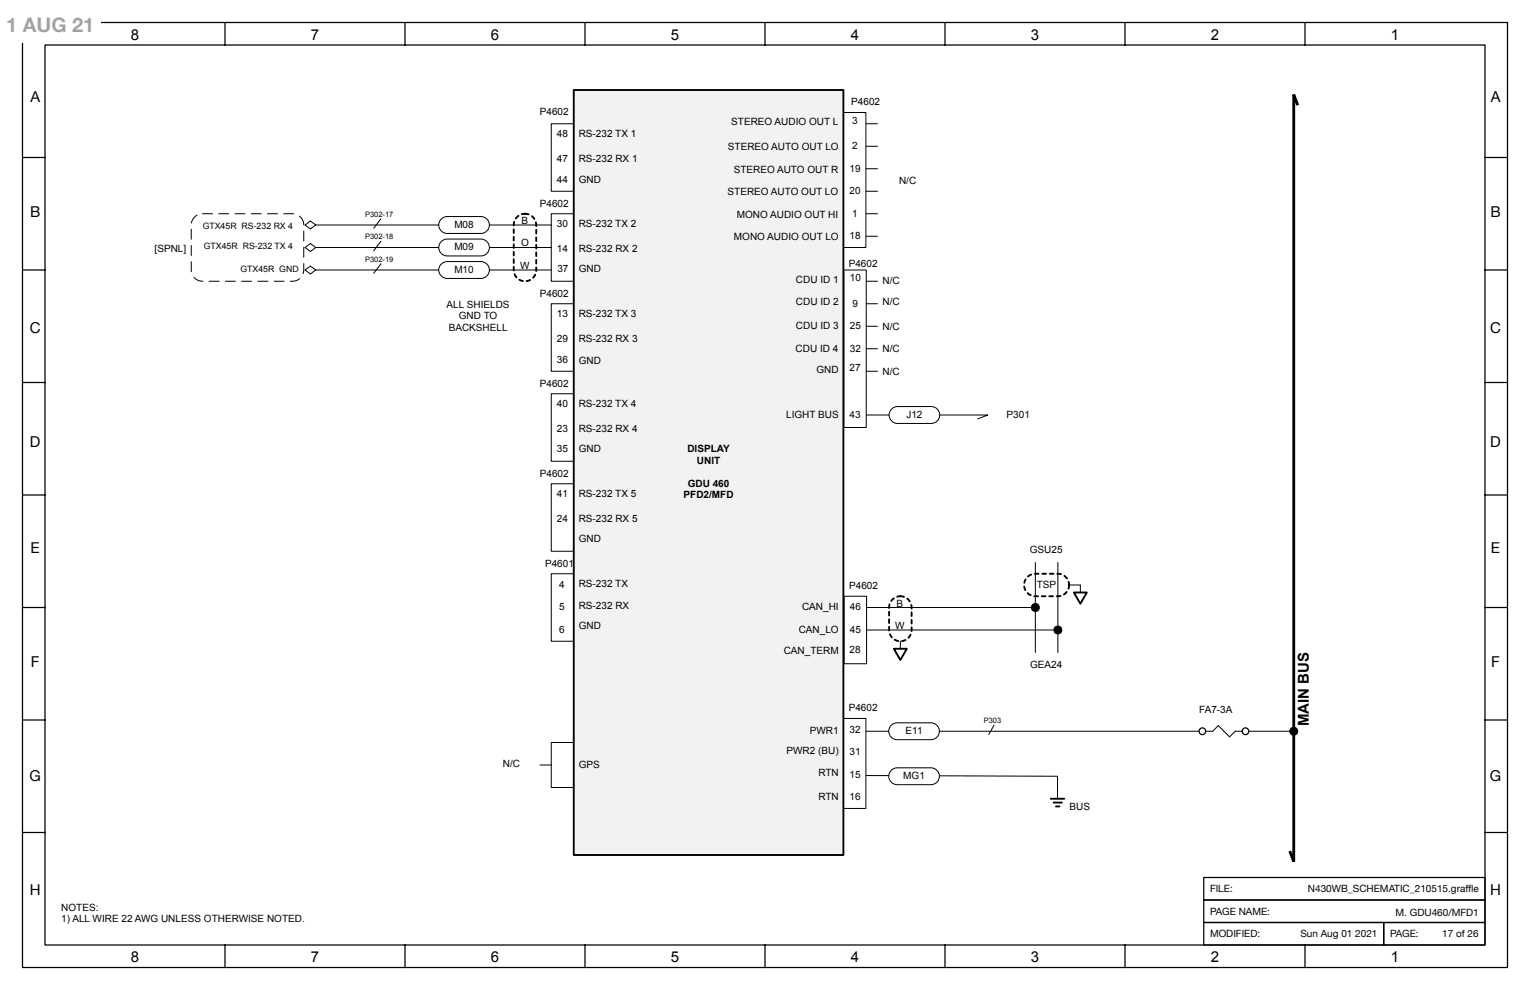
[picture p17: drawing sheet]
<svg xmlns="http://www.w3.org/2000/svg" width="432mm" height="279mm" viewBox="0 0 432 279" stroke-linecap="round" stroke-linejoin="round" font-family="sans-serif">
<defs><g id="words">
<text font-size="5.6" fill="#a5a5a5" x="1.8" y="9">1 AUG 21</text>
<g font-size="4.2">
<text x="36.9" y="11.3">8</text>
<text x="87.7" y="11.3">7</text>
<text x="138.5" y="11.3">6</text>
<text x="189.3" y="11.3">5</text>
<text x="240.1" y="11.3">4</text>
<text x="290.9" y="11.3">3</text>
<text x="341.7" y="11.3">2</text>
<text x="392.5" y="11.3">1</text>
<text x="8.6" y="28.7">A</text>
<text x="420.7" y="28.7">A</text>
<text x="8.5" y="61.3">B</text>
<text x="420.6" y="61.3">B</text>
<text x="8.4" y="93.9">C</text>
<text x="420.6" y="93.9">C</text>
<text x="8.5" y="126.1">D</text>
<text x="420.6" y="126.1">D</text>
<text x="8.6" y="156.1">E</text>
<text x="420.8" y="156.1">E</text>
<text x="8.7" y="188.2">F</text>
<text x="420.9" y="188.2">F</text>
<text x="369.3" y="204.9" transform="rotate(-90 369.3 204.9)">MAIN BUS</text>
<text x="8.3" y="220.4">G</text>
<text x="420.5" y="220.4">G</text>
<text x="8.4" y="252.5">H</text>
<text x="420.6" y="252.5">H</text>
<text x="36.9" y="271.6">8</text>
<text x="87.7" y="271.6">7</text>
<text x="138.5" y="271.6">6</text>
<text x="189.3" y="271.6">5</text>
<text x="240.1" y="271.6">4</text>
<text x="290.9" y="271.6">3</text>
<text x="341.7" y="271.6">2</text>
<text x="392.5" y="271.6">1</text>
</g>
<g font-size="2.8">
<text x="240.2" y="29.8">P4602</text>
<text x="152.4" y="32.6">P4602</text>
<text x="206.4" y="35.4">STEREO AUDIO OUT L</text>
<text x="240.5" y="35">3</text>
<text x="157.2" y="38.6">48</text>
<text x="163.3" y="38.6">RS-232 TX 1</text>
<text x="157.2" y="45.6">47</text>
<text x="163.3" y="45.6">RS-232 RX 1</text>
<text x="205.5" y="42.5">STEREO AUTO OUT LO</text>
<text x="240.5" y="42.1">2</text>
<text x="157.2" y="51.6">44</text>
<text x="163.3" y="51.6">GND</text>
<text x="207.1" y="48.8">STEREO AUTO OUT R</text>
<text x="239.7" y="48.5">19</text>
<text x="253.7" y="52">N/C</text>
<text x="152.4" y="58.3">P4602</text>
<text x="205.3" y="55.2">STEREO AUTO OUT LO</text>
<text x="239.7" y="54.8">20</text>
<text x="128.2" y="64.3">M08</text>
<text x="147.2" y="63.1">B</text>
<text x="157.2" y="64">30</text>
<text x="163.3" y="64">RS-232 TX 2</text>
<text x="208" y="61.5">MONO AUDIO OUT HI</text>
<text x="240.5" y="61.2">1</text>
<text x="43.6" y="71">[SPNL]</text>
<text x="128.2" y="70.7">M09</text>
<text x="147.1" y="69.5">O</text>
<text x="157.2" y="71">14</text>
<text x="163.3" y="71">RS-232 RX 2</text>
<text x="207.1" y="67.9">MONO AUDIO OUT LO</text>
<text x="239.7" y="67.5">18</text>
<text x="128.2" y="77">M10</text>
<text x="146.8" y="75.8">W</text>
<text x="157.3" y="76.7">37</text>
<text x="163.3" y="76.7">GND</text>
<text x="239.5" y="75.3">P4602</text>
<text x="152.4" y="83.7">P4602</text>
<text x="224.6" y="79.9">CDU ID 1</text>
<text x="239.8" y="79.4">10</text>
<text x="249.1" y="80.2">N/C</text>
<text x="126" y="86.8">ALL SHIELDS</text>
<text x="157.2" y="89.4">13</text>
<text x="163.3" y="89.4">RS-232 TX 3</text>
<text x="224.6" y="86.2">CDU ID 2</text>
<text x="240.6" y="86.6">9</text>
<text x="249.1" y="86.2">N/C</text>
<text x="126.6" y="93.4">BACKSHELL</text>
<text x="129.5" y="90.1">GND TO</text>
<text x="224.6" y="92.9">CDU ID 3</text>
<text x="239.8" y="92.9">25</text>
<text x="249.1" y="93.3">N/C</text>
<text x="157.2" y="96.4">29</text>
<text x="163.3" y="96.4">RS-232 RX 3</text>
<text x="224.5" y="99.3">CDU ID 4</text>
<text x="239.8" y="99.3">32</text>
<text x="249.1" y="99.3">N/C</text>
<text x="157.2" y="102.4">36</text>
<text x="163.3" y="102.8">GND</text>
<text x="230.4" y="105.3">GND</text>
<text x="239.7" y="104.8">27</text>
<text x="249.1" y="106">N/C</text>
<text x="152.4" y="109.1">P4602</text>
<text x="157.2" y="114.8">40</text>
<text x="163.3" y="114.8">RS-232 TX 4</text>
<text x="221.9" y="118">LIGHT BUS</text>
<text x="239.7" y="118">43</text>
<text x="255.8" y="118">J12</text>
<text x="284.1" y="118">P301</text>
<text x="157.2" y="121.8">23</text>
<text x="163.3" y="121.8">RS-232 RX 4</text>
<text x="157.2" y="127.5">35</text>
<text x="163.3" y="127.5">GND</text>
<text x="194" y="127.7">DISPLAY</text>
<text x="196.7" y="131">UNIT</text>
<text x="152.4" y="134.5">P4602</text>
<text x="194.1" y="137.4">GDU 460</text>
<text x="157.2" y="140.2">41</text>
<text x="163.3" y="140.2">RS-232 TX 5</text>
<text x="192.9" y="140.7">PFD2/MFD</text>
<text x="157.2" y="147.2">24</text>
<text x="163.3" y="147.2">RS-232 RX 5</text>
<text x="163.3" y="152.9">GND</text>
<text x="153.8" y="159.9">P4601</text>
<text x="290.6" y="156.1">GSU25</text>
<text x="157.8" y="165.9">4</text>
<text x="163.3" y="165.6">RS-232 TX</text>
<text x="239.6" y="166.3">P4602</text>
<text x="292.6" y="165.9">TSP</text>
<text x="157.8" y="172.3">5</text>
<text x="163.3" y="171.9">RS-232 RX</text>
<text x="226.4" y="172.3">CAN_HI</text>
<text x="239.8" y="172.3">46</text>
<text x="253.1" y="171.2">B</text>
<text x="157.8" y="178.6">6</text>
<text x="163.3" y="177.6">GND</text>
<text x="225.4" y="178.6">CAN_LO</text>
<text x="239.8" y="178.6">45</text>
<text x="252.7" y="177.5">W</text>
<text x="221.2" y="184.6">CAN_TERM</text>
<text x="239.7" y="184.2">28</text>
<text x="290.7" y="188.5">GEA24</text>
<text x="239.5" y="200.8">P4602</text>
<text x="338.4" y="201.2">FA7-3A</text>
<text x="228.6" y="207.1">PWR1</text>
<text x="239.7" y="206.8">32</text>
<text x="255.6" y="207.2">E11</text>
<text x="222" y="212.8">PWR2 (BU)</text>
<text x="239.7" y="213.1">31</text>
<text x="141.9" y="216.4">N/C</text>
<text x="163.3" y="216.7">GPS</text>
<text x="231" y="219.1">RTN</text>
<text x="239.7" y="219.5">15</text>
<text x="254.9" y="219.9">MG1</text>
<text x="231" y="225.8">RTN</text>
<text x="239.7" y="225.8">16</text>
<text x="301.8" y="228.6">BUS</text>
<text x="341.5" y="251.8">FILE:</text>
<text x="369.1" y="251.8">N430WB_SCHEMATIC_210515.grafe</text>
<text x="413.6" y="251.8">f</text>
<text x="413.6" y="251.8">l</text>
<text x="17.3" y="257">NOTES:</text>
<text x="17.3" y="260.3">1) ALL WIRE 22 AWG UNLESS OTHERWISE NOTED.</text>
<text x="341.5" y="258.2">PAGE NAME:</text>
<text x="393.9" y="258.6">M. GDU460/MFD1</text>
<text x="341.5" y="264.5">MODIFIED:</text>
<text x="367" y="264.5">Sun Aug 01 2021</text>
<text x="392.3" y="264.5">PAGE:</text>
<text x="407" y="264.5">17 of 26</text>
</g>
<g font-size="2.5">
<text x="57.2" y="64.7">GTX45R RS-232 RX 4</text>
<text x="57.5" y="70.3">GTX45R RS-232 TX 4</text>
<text x="67.8" y="76.7">GTX45R GND</text>
</g>
<g font-size="2.1">
<text x="103" y="61.1">P302-17</text>
<text x="103" y="67.5">P302-18</text>
<text x="103" y="73.8">P302-19</text>
<text x="277.6" y="204">P303</text>
</g>
</g></defs>
<path d="M238.1 76.2h6.4v44.4h-6.4z" fill="none" stroke="#000" stroke-width=".28"/>
<path d="M155.6 209.5h6.3v12.7h-6.3z" fill="#fff"/>
<path d="M155.6 209.5h6.3v12.7h-6.3z" fill="none" stroke="#000" stroke-width=".28"/>
<path d="M155.6 161.9h6.3v19.1h-6.3z" fill="#fff"/>
<path d="M155.6 161.9h6.3v19.1h-6.3z" fill="none" stroke="#000" stroke-width=".28"/>
<path d="M155.6 34.9h6.3v19.1h-6.3z" fill="#fff"/>
<path d="M155.6 34.9h6.3v19.1h-6.3z" fill="none" stroke="#000" stroke-width=".28"/>
<path d="M155.6 60.3h6.3v19.1h-6.3z" fill="#fff"/>
<path d="M155.6 60.3h6.3v19.1h-6.3z" fill="none" stroke="#000" stroke-width=".28"/>
<path d="M155.6 85.7h6.3v19.1h-6.3z" fill="#fff"/>
<path d="M155.6 85.7h6.3v19.1h-6.3z" fill="none" stroke="#000" stroke-width=".28"/>
<path d="M155.6 111.1h6.3v19.1h-6.3z" fill="#fff"/>
<path d="M155.6 111.1h6.3v19.1h-6.3z" fill="none" stroke="#000" stroke-width=".28"/>
<path d="M155.6 136.5h6.3v19.1h-6.3z" fill="#fff"/>
<path d="M155.6 136.5h6.3v19.1h-6.3z" fill="none" stroke="#000" stroke-width=".28"/>
<path d="M238.2 168.3h6.4v19h-6.4z" fill="#fff"/>
<path d="M238.2 168.3h6.4v19h-6.4z" fill="none" stroke="#000" stroke-width=".28"/>
<path d="M238 202.8h6.4v25.4h-6.4z" fill="#fff"/>
<path d="M238 202.8h6.4v25.4h-6.4z" fill="none" stroke="#000" stroke-width=".28"/>
<path d="M238 31.8h6.4v38h-6.4z" fill="#fff"/>
<path d="M238 31.7h6.4v38.1h-6.4z" fill="none" stroke="#000" stroke-width=".28"/>
<path d="M161.9 25.4h76.1v215.9h-76.1z" fill="#f2f2f2"/>
<path d="M161.9 25.4h76.1v215.9h-76.1z" fill="none" stroke="#000" stroke-width=".53"/>
<g fill="none" stroke="#000" stroke-width=".28">
<path d="M244.6 171.4h46.5M244.6 177.8h52.8M254.1 181v3.1M298.4 219.1v6.3"/>
<circle cx="292.2" cy="171.4" r="1.12"/>
<circle cx="298.5" cy="177.8" r="1.12"/>
</g>
<g fill="#000">
<circle cx="292.2" cy="171.4" r="1.12"/>
<circle cx="298.5" cy="177.8" r="1.12"/>
</g>
<path d="M251.9 169.2a3.2 3.2 0 0 1 3.4-.7 3.2 3.2 0 0 1 2 2.9v6.4a3.2 3.2 0 0 1-3.2 3.2 3.2 3.2 0 0 1-3.2-3.2v-6.4a3.2 3.2 0 0 1 1-2.2z" fill="none" stroke="#000" stroke-width=".53" stroke-dasharray="1.1 1.1"/>
<path d="M252.3 183.1h3.6l-1.8 3.2z" fill="#fff"/>
<path d="M252.3 183.1h3.6l-1.8 3.2z" fill="none" stroke="#000" stroke-width=".53"/>
<path d="M292.2 158.7v25.4M298.5 158.7v25.4M304.9 165.1v3.2" fill="none" stroke="#000" stroke-width=".28"/>
<path d="M290 162.9a3.2 3.2 0 0 1 2.2-1h6.3a3.2 3.2 0 0 1 3.2 3.2 3.2 3.2 0 0 1-3.2 3.2h-6.3a3.2 3.2 0 0 1-2.9-2 3.2 3.2 0 0 1 .7-3.4z" fill="none" stroke="#000" stroke-width=".53" stroke-dasharray="1.1 1.1"/>
<path d="M303.1 167.2h3.6l-1.8 3.2z" fill="#fff"/>
<path d="M303.1 167.2h3.6l-1.8 3.2z" fill="none" stroke="#000" stroke-width=".53"/>
<path d="M244.5 79.4h3.1M244.5 85.7h3.1M244.5 92.1h3.1M244.5 98.4h3.1M301.7 165.1h3.2M244.5 218.9l53.9 .2M244.5 206.4h93.9M340.3 206.4h1.9l1.6-1.6 3.2 3.2 1.6-1.6h2" fill="none" stroke="#000" stroke-width=".28"/>
<path d="M365.1 29.7v210.5" fill="none" stroke="#000" stroke-width=".79"/>
<path d="M365.1 29.7v-3l1.1 3M364 240.2l1.1 3v-3" fill="none" stroke="#000" stroke-width=".79" stroke-linecap="butt"/>
<circle cx="351.5" cy="206.4" r=".93" fill="#fff"/>
<circle cx="351.5" cy="206.4" r=".93" fill="none" stroke="#000" stroke-width=".35"/>
<circle cx="339.3" cy="206.4" r=".93" fill="#fff"/>
<circle cx="339.3" cy="206.4" r=".93" fill="none" stroke="#000" stroke-width=".35"/>
<g fill="none" stroke="#000" stroke-width=".28">
<path d="M352.4 206.4h11.6"/>
<circle cx="365.1" cy="206.4" r="1.12"/>
</g>
<circle cx="365.1" cy="206.4" r="1.12" fill="#000"/>
<path d="M251.7 217.2l1.5-.5h9.5a2.38 2.38 0 0 1 2.4 2.4 2.38 2.38 0 0 1-2.4 2.4h-9.5a2.38 2.38 0 0 1-2.2-1.6 2.38 2.38 0 0 1 .7-2.7z" fill="#fff"/>
<path d="M251.7 217.2l1.5-.5h9.5a2.38 2.38 0 0 1 2.4 2.4 2.38 2.38 0 0 1-2.4 2.4h-9.5a2.38 2.38 0 0 1-2.2-1.6 2.38 2.38 0 0 1 .7-2.7z" fill="none" stroke="#000" stroke-width=".28"/>
<path d="M251.7 204.5l1.5-.5h9.5a2.38 2.38 0 0 1 2.4 2.4 2.38 2.38 0 0 1-2.4 2.4h-9.5a2.38 2.38 0 0 1-2.2-1.6 2.38 2.38 0 0 1 .7-2.7z" fill="#fff"/>
<path d="M251.7 204.5l1.5-.5h9.5a2.38 2.38 0 0 1 2.4 2.4 2.38 2.38 0 0 1-2.4 2.4h-9.5a2.38 2.38 0 0 1-2.2-1.6 2.38 2.38 0 0 1 .7-2.7z" fill="none" stroke="#000" stroke-width=".28"/>
<path d="M54.9 61.3a3.2 3.2 0 0 1 2.2-1h25.4a3.2 3.2 0 0 1 3.2 3.2v12.7a3.2 3.2 0 0 1-3.2 3.2h-25.4a3.2 3.2 0 0 1-3.1-3.2v-12.7a3.2 3.2 0 0 1 .9-2.2z" fill="#fff"/>
<path d="M54.9 61.3a3.2 3.2 0 0 1 2.2-1h25.4a3.2 3.2 0 0 1 3.2 3.2v12.7a3.2 3.2 0 0 1-3.2 3.2h-25.4a3.2 3.2 0 0 1-3.1-3.2v-12.7a3.2 3.2 0 0 1 .9-2.2z" fill="none" stroke="#000" stroke-width=".28" stroke-dasharray="2.8 1.8"/>
<path d="M86.1 63.5l1.5-1.1 1.5 1.1-1.5 1.1zM86.1 69.8l1.5-1.1 1.5 1.1-1.5 1.2zM89.1 63.5h66.5M89.1 69.8h66.5" fill="none" stroke="#000" stroke-width=".28"/>
<path d="M124.7 61.6l1.5-.5h9.5a2.38 2.38 0 0 1 2.4 2.4 2.38 2.38 0 0 1-2.4 2.4h-9.5a2.38 2.38 0 0 1-2.2-1.6 2.38 2.38 0 0 1 .7-2.7z" fill="#fff"/>
<path d="M124.7 61.6l1.5-.5h9.5a2.38 2.38 0 0 1 2.4 2.4 2.38 2.38 0 0 1-2.4 2.4h-9.5a2.38 2.38 0 0 1-2.2-1.6 2.38 2.38 0 0 1 .7-2.7z" fill="none" stroke="#000" stroke-width=".28"/>
<path d="M124.7 68l1.5-.5h9.5a2.38 2.38 0 0 1 2.4 2.4 2.38 2.38 0 0 1-2.4 2.3h-9.5a2.38 2.38 0 0 1-2.2-1.6 2.38 2.38 0 0 1 .7-2.6z" fill="#fff"/>
<path d="M86.1 76.2l1.5-1.1 1.5 1.1-1.5 1.1zM89.1 76.2h66.5M124.7 68l1.5-.5h9.5a2.38 2.38 0 0 1 2.4 2.4 2.38 2.38 0 0 1-2.4 2.3h-9.5a2.38 2.38 0 0 1-2.2-1.6 2.38 2.38 0 0 1 .7-2.6z" fill="none" stroke="#000" stroke-width=".28"/>
<path d="M145.9 61.3a3.2 3.2 0 0 1 3.5-.7 3.2 3.2 0 0 1 1.9 2.9v12.7a3.2 3.2 0 0 1-3.1 3.2 3.2 3.2 0 0 1-3.2-3.2v-12.7a3.2 3.2 0 0 1 .9-2.2z" fill="none" stroke="#000" stroke-width=".53" stroke-dasharray="1.1 1.1"/>
<path d="M124.7 74.3l1.5-.5h9.5a2.38 2.38 0 0 1 2.4 2.4 2.38 2.38 0 0 1-2.4 2.4h-9.5a2.38 2.38 0 0 1-2.2-1.6 2.38 2.38 0 0 1 .7-2.7z" fill="#fff"/>
<path d="M124.7 74.3l1.5-.5h9.5a2.38 2.38 0 0 1 2.4 2.4 2.38 2.38 0 0 1-2.4 2.4h-9.5a2.38 2.38 0 0 1-2.2-1.6 2.38 2.38 0 0 1 .7-2.7zM244.5 104.8h3.1M244.5 117.1h34.4l-3 1.1M152.4 215.9h3.2" fill="none" stroke="#000" stroke-width=".28"/>
<path d="M296.5 225.4h3.9M297.3 226.5h2.4M298 227.6h1" fill="none" stroke="#000" stroke-width=".53"/>
<path d="M251.8 115.3l1.5-.6h9.5a2.38 2.38 0 0 1 2.4 2.4 2.38 2.38 0 0 1-2.4 2.4h-9.5a2.38 2.38 0 0 1-2.2-1.6 2.38 2.38 0 0 1 .7-2.6z" fill="#fff"/>
<path d="M244.5 34.9h3.1M244.5 41.3h3.1M244.5 47.6h3.1M244.5 54h3.1M107.5 61.7l-2 2.7M107.5 68.1l-2 2.7M107.5 74.4l-2 2.7M244.5 60.3h3.1M244.5 66.7h3.1M251.8 115.3l1.5-.6h9.5a2.38 2.38 0 0 1 2.4 2.4 2.38 2.38 0 0 1-2.4 2.4h-9.5a2.38 2.38 0 0 1-2.2-1.6 2.38 2.38 0 0 1 .7-2.6zM280.6 204.6l-1.5 2.7" fill="none" stroke="#000" stroke-width=".28"/>
<path d="M6.3 6.3h419.1v266.7h-419.1z" fill="none" stroke="#000" stroke-width=".35"/>
<path d="M419.1 234.9h6.3z" fill="#fff"/>
<g fill="none" stroke="#000" stroke-width=".35">
<path d="M12.7 12.7h406.4v254h-406.4zM63.5 6.4v6.3M114.3 6.4v6.3M165.1 6.4v6.3M215.9 6.4v6.3M266.7 6.4v6.3M317.5 6.4v6.3M368.3 6.4v6.3M6.3 44.4h6.4M419.1 44.4h6.3M6.3 76.2h6.4M419.1 76.2h6.3"/>
<path d="M6.3 107.9h6.4M419.1 107.9h6.3M6.3 139.7h6.4M419.1 139.7h6.3M6.3 171.4h6.4M419.1 171.4h6.3M6.3 203.2h6.4M419.1 203.2h6.3M6.3 234.9h6.4M419.1 234.9h6.3M339.7 254h79.4v6.3h-79.4zM339.7 247.6h79.4v6.4h-79.4z"/>
<path d="M63.5 266.7v6.3M114.3 266.7v6.3M165.1 266.7v6.3M215.9 266.7v6.3M266.7 266.7v6.3M317.5 266.7v6.3M339.7 260.3h50.8v6.4h-50.8zM368.3 266.7v6.3M390.5 260.3h28.6v6.4h-28.6z"/>
</g>
<path d="M0 1.6h28.4v10.4h-28.4z" fill="#fff"/>
<use href="#words"/>
</svg>
